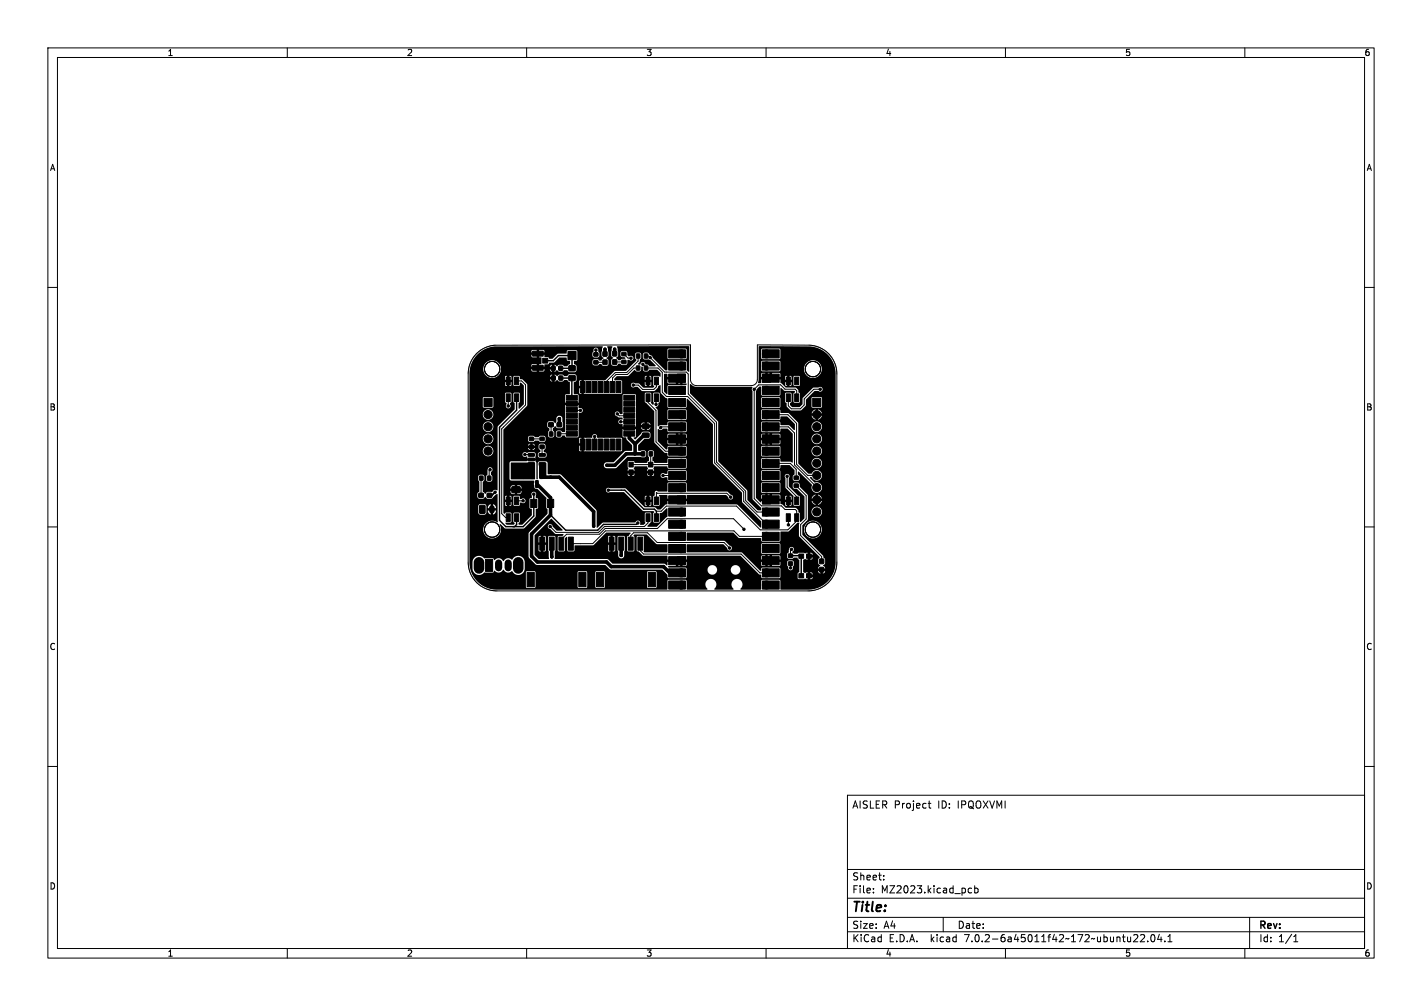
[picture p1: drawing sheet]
<svg xmlns="http://www.w3.org/2000/svg" width="297mm" height="210mm" viewBox="0 0 297 210" stroke-linecap="round" stroke-linejoin="round" font-family="sans-serif">
<defs><g id="words">
<text font-size="2.8" x="178" y="190.8">Title:</text>
<g font-size="2.1">
<text x="178" y="168.9">AISLER Project</text>
<text x="195.9" y="168.9">ID:</text>
<text x="200" y="168.9">IPQOXVMI</text>
<text x="178" y="183.9">Sheet:</text>
<text x="178" y="186.6">File:</text>
<text x="184" y="186.6">MZ2023.kicad_pcb</text>
<text x="178" y="196.8">KiCad</text>
<text x="178" y="194">Size:</text>
<text x="184.6" y="194">A4</text>
<text x="185.6" y="196.8">E.D.A.</text>
<text x="194.4" y="196.8">kicad</text>
<text x="200" y="194">Date:</text>
<text x="201.5" y="196.8">7.0.2-6a45011f42~172~ubuntu22.04.1</text>
<text x="263" y="194.2">Rev:</text>
<text x="263" y="196.8">Id:</text>
<text x="267" y="196.8">1/1</text>
</g>
<g font-size="1.8">
<text x="35" y="11.8">1</text>
<text x="85" y="11.8">2</text>
<text x="135" y="11.8">3</text>
<text x="185" y="11.8">4</text>
<text x="235" y="11.8">5</text>
<text x="285" y="11.8">6</text>
<text x="10.4" y="35.8">A</text>
<text x="285.4" y="35.8">A</text>
<text x="10.3" y="85.8">B</text>
<text x="285.3" y="85.8">B</text>
<text x="10.3" y="135.8">C</text>
<text x="285.3" y="135.8">C</text>
<text x="10.3" y="185.8">D</text>
<text x="285.3" y="185.8">D</text>
<text x="35" y="199.8">1</text>
<text x="85" y="199.8">2</text>
<text x="135" y="199.8">3</text>
<text x="185" y="199.8">4</text>
<text x="235" y="199.8">5</text>
<text x="285" y="199.8">6</text>
</g>
</g></defs>
<g fill="none" stroke="#000" stroke-width=".21">
<path d="M10 10h277v190h-277zM12 12h273v186h-273zM60 10v2M110 10v2M160 10v2M210 10v2M260 10v2M10 60h2M285 60h2M99.6 73.7a6 6 0 0 1 3.8-1.6l40.8-.1v7.2a1.27 1.27 0 0 0 1.3 1.3h11.4a1.27 1.27 0 0 0 1.3-1.3v-7.2l10.8 .1a6 6 0 0 1 5.8 6v39.3a6 6 0 0 1-6 6h-65a6 6 0 0 1-6-6v-39.3a6 6 0 0 1 1.8-4.4zM101.4 76.2l-.2 1 .5 1 1 .4 1-.3M101.5 76.2l.5-.5 .6-.2h.7l.6 .4 .4 .6 .1 .7-.2 .6-.4 .5"/>
<path d="M101.5 76.2h-.1M103.8 78.3h-.1M107.9 79.5h1l.9 .8v4.2l-5 5v17.7l.8 .9h.5M124.5 73.1v.9M126.4 75.6h-1.9M127.9 78.9h.1M127.9 78.9v1.9M130.3 73.9l.9 .9h.6M130.3 75.6h-1.9M131.8 74.8h.1M133.3 76.8h-.9l-1.3 1.4h-2.4l-.8 .7M133.3 74.3v1.1l-2.4 2.4h-2.4l-1.8 1.8v1.2"/>
<path d="M134.3 76l.6 .8h2.5l.9 .9v4.2l.9 .9h4.4l5.7 5.6v8.2l6 6.1v2l4.8 4.7M134.9 74.3h.6l3.3 3.4h4.5l.5 .4v4.1l5.9 5.9v8.4l6 6v2l2.4 2.4h2M137.1 79.5v1.2l-.5 .6h-2.4l-.9-.9h-1M166.4 79.5v.4M168.4 76.2l-.2 .9 .3 .9M168.5 76.2h-.1M168.5 78l.1 .1M168.6 75.9l-.1 .3M168.7 75.9h-.1M168.9 75.7l-.2 .2M168.9 75.7l.9-.2 1 .3M168.9 75.7h.1"/>
<path d="M170.8 75.8h.1M170.8 75.8l.4 .6 .2 .6-.1 .7-.4 .5-.6 .4-.6 .1-.6-.2-.5-.4M100.5 99.8v3.6M102.4 98l-.2 .2v1.6M105.1 89.2h.1M106.1 83v1.7M109.6 94.9l1.4 .1M111 91.6h2.2M113.2 93.3v1.7M115.1 88.7h.1M115.1 88.7v1.9M119.4 90.5l-2.6 .1"/>
<path d="M119.4 85.6l.2 .1h1.6M121.7 91.1h.1M121.7 91.1v1.7M124.2 91.1v1.7M128.9 86.4l.4 .4h2.1M129.6 88.1h1.8M135.3 83v1l1.7 1.7v6.5l2 2h3.3M136 94.7l-.1 2.3M137.1 83.1h-.1v1.3M138.5 99.3h3.8M142.3 96.7l-.2 .3h-10.3M142.3 89.1h-4.2l-.1 .2"/>
<path d="M160.1 89.1h4.6l1.2 1.3v6.7l4.7 4.7M160.1 86.6h4.5l1.8 1.8v8.5l2.3 2.3h1.9M160.1 96.7h5l1.2 1.3v1.7M164.4 99.4v2.3l2 2v.8M166.4 83v-1.4l-.3-.3h-2.2l-.9-1h-4.5l-1 1v22.8l1.5 1.5h4.2l.8 .8h2.1l.3 .3v2.1l-1.8 1.8h-5.8l-5-4.9h-14.6l-1.1 1h-1M171.3 81.3h-1.3l-2 2v1.2l-.8 .8h-1.9l-.7-.6v-1.7M10 110h2M101.8 109.3l-.4 .5-.2 .6 .1 .8 .4 .5 .5 .4h.8l.6-.2 .5-.5M101.9 109.2l1-.2 1 .4 .5 .9-.2 1.1M101.9 109.2l-.1 .1M104.2 111.4h-.1M107.9 104.5h1.3"/>
<path d="M109.3 104.5h-.1M131.7 113.5v-1.7l.6-.6h2.9l2.1 2h13.9l1.2 1.2M133.7 113.5v1.5l.7 .7h20.4l3.9 3.9h1.4M135.3 108.1v1l-.7 .8h-8.4l-1.2 1.2h-8.9l-1.2-1.2M152.4 114.4h.1M152.6 103.8l-.8-.8h-14.5l-.2-.2v1.7M155.4 110.5l-2.2-2.2h-13.8l-2.1 2h-10.9l-1.2 1.2h-6.9l-1.1 1.1v.9M155.4 110.5h.1M160.1 112h-5.7l-1.1-1.2h-26.8l-2.7 2.7h-4.6M164.6 108.1l.1 1.5M165.3 114.7h.1M165.3 114.7l-.2 .2v1.1"/>
<path d="M166.3 101.4l2.1 2.1v4.9l-1.2 1.1v2.3l4.4 4.4v1M168.5 109.6l-.3 1 .1 .6 .3 .5M168.6 109.5l.4-.4 .6-.1h.6l.5 .3 .4 .4 .3 .5v.6l-.2 .6M168.6 109.5l-.1 .1M168.6 111.7h.1M168.7 111.7l.2 .2M168.9 111.9h.1M170.8 111.8l-1 .4-.9-.3M170.8 111.8h.1M171.1 111.4l-.3 .4M171.2 111.4h-.1M285 110h2"/>
<path d="M10 160h2M285 160h2M177 166h108v32h-108zM193.9 167.7h.5M194.1 167.2v1.3l.3 .2M60 198v2M110 198v2M160 198v2M177 194.5h108M177 191.5h108M177 187.5h108M177 181.5h108"/>
<path d="M182.4 186.3v.1M182.4 185.5v.1M184.6 183.6v.1M184.6 182.8v.1M197 191.5v3M202.3 186.3l.2 .1 .4-.1M202.9 185.5l-.4-.1-.2 .1M203.6 185.5l.4-.1 .3 .3-.2 .6h-.5M203.6 184.9v1.5M210 198v2M237.4 195.1l.2 .3v.3l-.9 .9h.9M238.2 195.2l.6-.1 .3 .4-1 1.1h1"/>
<path d="M239.7 196.5v.1M240.6 195.2l.1-.1a.8 .8 0 0 1 .5 .8 .8 .8 0 0 1-.5 .7 1 1 0 0 1-.1-1.4zM242.1 195l-.3 1.1h.9M242.5 195.6v1M243.3 196.5v.1M243.9 196.6h.9M243.9 195.5l.5-.4v1.5M260 198v2M261 191.5v6.5M270.2 196.6h.9M270.2 195.5l.4-.4v1.5"/>
</g>
<g fill="#000" stroke="#000" stroke-width=".21">
<path d="M105.7 78.7h.9v1.6h-.9zM107.5 78.7h.8v1.6h-.8zM111.2 76.3h2.3v1h-2.3zM111.2 73.3h2.3v1.1h-2.3zM113.4 74.8h1v1h-1zM115.2 76.5h.7v.8h-.7zM115.2 78.5h.8v.8h-.8zM116.7 76.5h.8v.8h-.8zM116.7 78.5h.8v.8h-.8zM118.6 73.4h1.7v1.7h-1.7zM118.8 78.4h1.3v1h-1.3zM118.8 76.4h1.3v1h-1.3z"/>
<path d="M124 75.3h.9v.7h-.9zM124 73.6h.9v.7h-.9zM126 75.2h.8v.9h-.8zM126 73.4h.8v.9h-.8zM128 75.1h.8v.9h-.8zM128 73.4h.8v.9h-.8zM129.9 75.2h.8v.7h-.8zM129.9 73.6h.8v.7h-.8zM132.9 73.9h.7v.8h-.7zM132.9 76.4h.7v.8h-.7zM134.9 78.7h.9v1.6h-.9zM134.6 73.9h.7v.8h-.7z"/>
<path d="M134.6 76.4h.7v.8h-.7zM136.7 78.7h.8v1.6h-.8zM139.7 73h3.5v1.7h-3.5zM139.7 75.6h3.5v1.7h-3.5zM141.5 78.1h1.7v1.7h-1.7zM139.7 78.1h3.5v1.7h-3.5zM159.2 78.1h1.7v1.7h-1.7zM159.2 78.1h3.5v1.7h-3.5zM159.2 75.6h3.5v1.7h-3.5zM159.2 73h3.5v1.7h-3.5zM164.2 78.7h.9v1.6h-.9zM166 78.7h.8v1.6h-.8z"/>
<path d="M101.1 83.1h1.7v1.7h-1.7zM105.7 82.2h.9v1.6h-.9zM107.5 82.2h.8v1.6h-.8zM106.9 98.5h1.7v1.2h-1.7zM110.4 94.7h1.1l.1 .5-1.2 .1zM110.4 95.7l1.1-.1 .1 .5-1.2 .1zM110.4 96.6h1.1l.1 .5-1.2 .1zM110.6 92.9h.8v.7h-.8zM110.6 91.3h.8v.7h-.8zM110.9 98.5h.6l-.1 1.4-.5-.1zM112.6 96.6h1.2l.1 .5-1.2 .1zM112.6 94.7h1.2l.1 .5-1.2 .1z"/>
<path d="M112.8 91.3h.8v.7h-.8zM112.8 92.9h.8v.7h-.8zM112.8 98.5h.6l-.1 1.4-.5-.1zM114.6 88.3h.9v.8h-.9zM114.8 90.2h.6v.8h-.6zM116.4 88.3h.9v.8h-.9zM116.4 90.2h.7v.8h-.7zM118.3 82.6h2.3v1h-2.3zM118.3 83.8h2.3v1h-2.3zM118.3 85.1h2.3v1h-2.3zM118.3 86.3h2.3v1h-2.3zM118.3 87.5h2.3v1h-2.3z"/>
<path d="M118.3 88.8h2.3v1h-2.3zM118.3 90.1h2.3v1h-2.3zM121.2 79.7h1v2.3h-1zM121.2 91.7h1v2.3h-1zM122.4 79.7h1v2.3h-1zM122.4 91.7h1v2.3h-1zM123.7 79.7h1v2.3h-1zM123.7 91.7h1v2.3h-1zM124.9 79.7h1v2.3h-1zM124.9 91.7h1v2.3h-1zM126.2 79.7h1v2.3h-1zM126.2 91.7h1v2.3h-1z"/>
<path d="M127.4 79.7h1v2.3h-1zM127.4 91.7h1v2.3h-1zM128.7 79.7h1v2.3h-1zM128.7 91.7h1v2.3h-1zM130.3 90.1h2.3v1h-2.3zM130.3 88.8h2.3v1h-2.3zM130.3 87.5h2.3v1h-2.3zM130.3 86.3h2.3v1h-2.3zM130.3 85.1h2.3v1h-2.3zM130.3 83.8h2.3v1h-2.3zM130.3 82.6h2.3v1h-2.3zM131.4 96.5h.9v1h-.9z"/>
<path d="M131.4 98.1h.9v1h-.9zM134 94.3h.6v.9h-.6zM134.2 90.4h1.2l.2 .2v.6l-.3 .2-1-.1-.2-.2zM134.2 88.5h1.2l.2 .2v.6l-.3 .2-1-.1-.2-.2zM134.9 82.2h.9v1.6h-.9zM135.5 96.5h.9v1h-.9zM135.5 98.1h.9v1h-.9zM135.6 94.3h.7v.9h-.7zM136.7 82.2h.8v1.6h-.8zM139.7 80.6h3.5v1.7h-3.5zM139.7 83.2h3.5v1.7h-3.5zM139.7 85.7h3.5v1.7h-3.5z"/>
<path d="M139.7 88.3h3.5v1.7h-3.5zM141.5 90.8h1.7v1.7h-1.7zM139.7 90.8h3.5v1.7h-3.5zM139.7 93.3h3.5v1.7h-3.5zM139.7 95.9h3.5v1.7h-3.5zM139.7 98.4h3.5v1.7h-3.5zM159.2 90.8h1.7v1.7h-1.7zM159.2 98.4h3.5v1.7h-3.5zM159.2 95.9h3.5v1.7h-3.5zM159.2 93.3h3.5v1.7h-3.5zM159.2 90.8h3.5v1.7h-3.5zM159.2 88.3h3.5v1.7h-3.5z"/>
<path d="M159.2 85.7h3.5v1.7h-3.5zM159.2 83.2h3.5v1.7h-3.5zM159.2 80.6h3.5v1.7h-3.5zM164.2 82.2h.9v1.6h-.9zM166 82.2h.8v1.6h-.8zM165.9 99.4h.8v.7h-.8zM169.7 83.1h1.7v1.7h-1.7zM100 103h.9v.8h-.9zM100.2 105.5h.9l.2 .1v1.4l-.1 .2h-.8l-.2-.1zM100.2 99.4h.7v.8h-.7zM101.4 116.8h1.5v2.5h-1.5zM101.8 103h.9v.8h-.9z"/>
<path d="M101.8 99.4h.7v.8h-.7zM105.7 103.8h.9v1.6h-.9zM105.7 107.2h.9v1.6h-.9zM107.5 103.8h.8v1.6h-.8zM107.5 107.2h.8v1.6h-.8zM106.9 101.6h1.7v1.2h-1.7zM110.1 119.5h1.5v3h-1.5zM110.8 104.2h1.3v1.7h-1.3zM111.9 100.4h.5l-.1 1.4-.5-.1zM112.7 112.1h1v2.8h-1zM114.3 104.2h1.3v1.7h-1.3zM114.7 112.1h1v2.8h-1z"/>
<path d="M116.7 112.1h1v2.8h-1zM118.7 112.1h1v2.8h-1zM120.9 119.5h1.5v3h-1.5zM124.6 119.5h1.5v3h-1.5zM127.2 112.1h1v2.8h-1zM129.2 112.1h1v2.8h-1zM131.2 112.1h1v2.8h-1zM133.2 112.1h1v2.8h-1zM134.9 107.2h.9v1.6h-.9zM134.9 103.8h.9v1.6h-.9zM135.4 119.5h1.5v3h-1.5zM136.7 107.2h.8v1.6h-.8z"/>
<path d="M136.7 103.8h.8v1.6h-.8zM139.7 101h3.5v1.7h-3.5zM141.5 103.5h1.7v1.7h-1.7zM139.7 103.5h3.5v1.7h-3.5zM139.7 106h3.5v1.7h-3.5zM139.7 108.6h3.5v1.7h-3.5zM139.7 111.1h3.5v1.7h-3.5zM139.7 113.7h3.5v1.7h-3.5zM141.5 116.2h1.7v1.7h-1.7zM139.7 116.2h3.5v1.7h-3.5zM139.7 118.7h3.5v1.7h-3.5zM159.2 116.2h1.7v1.7h-1.7z"/>
<path d="M159.2 103.5h1.7v1.7h-1.7zM159.2 118.7h3.5v1.7h-3.5zM159.2 116.2h3.5v1.7h-3.5zM159.2 113.7h3.5v1.7h-3.5zM159.2 111.1h3.5v1.7h-3.5zM159.2 108.6h3.5v1.7h-3.5zM159.2 106h3.5v1.7h-3.5zM159.2 103.5h3.5v1.7h-3.5zM159.2 101h3.5v1.7h-3.5zM164.2 107.2h.9v1.6h-.9zM164.2 103.8h.9v1.6h-.9zM164.7 117.3h.8v.7h-.8z"/>
<path d="M164.7 115.7h.8v.6h-.8zM166 107.2h.8v1.6h-.8zM166 103.8h.8v1.6h-.8zM165.9 101.1h.8v.6h-.8zM166.9 115.7h1v.8h-1zM168.4 115.7h1.1v.8h-1.1zM171.2 118.5h.8v.9h-.8zM171.2 116.7h.8v.9h-.8zM139.7 121.3h3.5v1.7h-3.5zM159.2 121.3h3.5v1.7h-3.5zM166.9 119.8h1v.9h-1zM168.4 119.8h1.1v.9h-1.1z"/>
<circle cx="124.5" cy="73.1" r=".25"/>
<circle cx="126.4" cy="72.9" r=".25"/>
<circle cx="128.4" cy="72.9" r=".25"/>
<circle cx="131.8" cy="74.8" r=".25"/>
<circle cx="134.3" cy="76.1" r=".25"/>
<circle cx="135.8" cy="74.6" r=".25"/>
<circle cx="142.3" cy="73.9" r=".85"/>
<circle cx="142.3" cy="76.4" r=".85"/>
<circle cx="160.1" cy="76.4" r=".85"/>
<circle cx="160.1" cy="73.9" r=".85"/>
<circle cx="101.9" cy="91.6" r=".85"/>
<circle cx="101.9" cy="94.2" r=".85"/>
<circle cx="101.9" cy="86.5" r=".85"/>
<circle cx="101.9" cy="89.1" r=".85"/>
<circle cx="102.4" cy="98" r=".25"/>
<circle cx="106.1" cy="84.7" r=".25"/>
<circle cx="109.3" cy="99" r=".25"/>
<circle cx="109.3" cy="99.7" r=".25"/>
<circle cx="109.6" cy="94.9" r=".25"/>
<circle cx="110.1" cy="99.7" r=".25"/>
<circle cx="110.1" cy="99" r=".25"/>
<circle cx="113.6" cy="98" r=".25"/>
<circle cx="116.8" cy="87.4" r=".25"/>
<circle cx="121.2" cy="85.7" r=".25"/>
<circle cx="121.7" cy="91" r=".25"/>
<circle cx="124.2" cy="91.1" r=".25"/>
<circle cx="126.7" cy="97.1" r=".25"/>
<circle cx="128.9" cy="86.4" r=".25"/>
<circle cx="129.7" cy="88" r=".25"/>
<circle cx="132.3" cy="80.4" r=".25"/>
<circle cx="137" cy="84.4" r=".25"/>
<circle cx="138" cy="89.3" r=".25"/>
<circle cx="138.5" cy="99.3" r=".25"/>
<circle cx="142.3" cy="99.3" r=".85"/>
<circle cx="142.3" cy="84" r=".85"/>
<circle cx="142.3" cy="86.6" r=".85"/>
<circle cx="142.3" cy="96.7" r=".85"/>
<circle cx="142.3" cy="81.5" r=".85"/>
<circle cx="142.3" cy="94.2" r=".85"/>
<circle cx="142.3" cy="89.1" r=".85"/>
<circle cx="157.5" cy="81.3" r=".25"/>
<circle cx="160.1" cy="86.6" r=".85"/>
<circle cx="160.1" cy="81.5" r=".85"/>
<circle cx="160.1" cy="99.3" r=".85"/>
<circle cx="160.1" cy="96.7" r=".85"/>
<circle cx="160.1" cy="89.1" r=".85"/>
<circle cx="160.1" cy="84" r=".85"/>
<circle cx="160.1" cy="94.2" r=".85"/>
<circle cx="164.4" cy="99.4" r=".25"/>
<circle cx="170.6" cy="99.2" r=".85"/>
<circle cx="170.6" cy="86.5" r=".85"/>
<circle cx="170.6" cy="89.1" r=".85"/>
<circle cx="170.6" cy="94.2" r=".85"/>
<circle cx="170.6" cy="96.7" r=".85"/>
<circle cx="170.6" cy="91.6" r=".85"/>
<circle cx="171.3" cy="81.3" r=".25"/>
<circle cx="103.4" cy="102.7" r=".25"/>
<circle cx="109.3" cy="104.5" r=".25"/>
<circle cx="111.5" cy="103.2" r=".25"/>
<circle cx="114.9" cy="109.9" r=".25"/>
<circle cx="115.3" cy="116.3" r=".25"/>
<circle cx="119.2" cy="115.8" r=".25"/>
<circle cx="124" cy="109.8" r=".25"/>
<circle cx="127.1" cy="102.3" r=".25"/>
<circle cx="129.8" cy="115.9" r=".25"/>
<circle cx="132.9" cy="116.1" r=".25"/>
<circle cx="133.2" cy="109.2" r=".25"/>
<circle cx="142.3" cy="112" r=".85"/>
<circle cx="142.3" cy="101.8" r=".85"/>
<circle cx="142.3" cy="109.4" r=".85"/>
<circle cx="142.3" cy="119.6" r=".85"/>
<circle cx="142.3" cy="106.9" r=".85"/>
<circle cx="142.3" cy="114.5" r=".85"/>
<circle cx="152.4" cy="114.4" r=".25"/>
<circle cx="152.6" cy="103.8" r=".25"/>
<circle cx="155.4" cy="110.5" r=".25"/>
<circle cx="155.8" cy="100.4" r=".25"/>
<circle cx="156.3" cy="101" r=".25"/>
<circle cx="160.1" cy="112" r=".85"/>
<circle cx="160.1" cy="119.6" r=".85"/>
<circle cx="160.1" cy="109.4" r=".85"/>
<circle cx="160.1" cy="114.5" r=".85"/>
<circle cx="160.1" cy="101.8" r=".85"/>
<circle cx="160.1" cy="106.9" r=".85"/>
<circle cx="164.7" cy="109.6" r=".25"/>
<circle cx="165.1" cy="118.6" r=".25"/>
<circle cx="165.3" cy="114.7" r=".25"/>
<circle cx="170.6" cy="104.3" r=".85"/>
<circle cx="170.6" cy="101.8" r=".85"/>
<circle cx="170.6" cy="106.9" r=".85"/>
<circle cx="142.3" cy="122.1" r=".85"/>
<circle cx="160.1" cy="122.1" r=".85"/>
</g>
<path d="M100 117.4v1.3M108.2 117.4v1.3" fill="none" stroke="#000" stroke-width="2.2"/>
<path d="M104.1 117.5v1M106.1 117.5v1" fill="none" stroke="#000" stroke-width="1.5"/>
<path d="M102.7 106.1v.5" fill="none" stroke="#000" stroke-width="1.2"/>
<g fill="none" stroke="#000" stroke-width=".75">
<path d="M126.4 72.9v1M128.4 72.9v.9M113.1 99.2l.4 .4h3.3l7.2 7.2v3M115 99.6h.1M116.8 87.4h.1M116.8 87.4v1.3M131.4 90.5v1l1.2 1.2M132.6 92.7v2M134.3 94.7h-3.5l-2.4 2.4h-1.6M135 90.8h-.5l-1.9 1.9M112.1 101l2.9 2.9v3.6l-4 4v4.6l1.2 1.2h14.5l1 1h10.9l1.3 1.3h2.4M115.2 113.5v2.7"/>
<path d="M115.2 116.2h.1M129.7 115.9h.1M129.7 113.5v2.4"/>
</g>
<path d="M113.9 75.3h1.7l1-1.1h2.9v2.7h-2.4M117.1 78.9h2.4l-.1 4.2M107.9 83v2.6l-3.6 3.6v19.4l1.3 1.3h3.7l2.2-2.2v-4.5M107.9 108.1v1.4l-.4 .4M112.1 101v.6M115 107.5l3.2 3.2h6.6l1.3-1.2h6.8l.3-.3M127.1 102.3h3.4l4 4h2.2l.4 .4v1.4M165.1 118.5h.1M165.1 117.7v.8M165.3 115.8l-.2 .2 2.2 .1M167.3 116.1v4.1M167.3 116.1v.1" fill="none" stroke="#000" stroke-width=".3"/>
<path d="M103.4 102.8l-.7 .6h-.5M103.4 102.8h.1" fill="none" stroke="#000" stroke-width=".4"/>
<path d="M138.7 78.1l.7-.1v.7h2.2l.1 1.3h.4v-.6h.5v.6h.7l.1 .3-3.8 .1-.2 .2v1.6l-.2 .1-.5-.6v-2.5h.7v.7l.2 .1h1.6v-.8h-2.5zM99.7 74.1l.5-.5h11.9v-.6h.5v.6h1.1v-.4l-.2-.2-2.3 .1-.2 .5h-10.8l1.4-.9 1.8-.4h22.4l.1 .1-.2 .4-.1 1.4 .5 .6-.6 .5h-.3l-.4-.3h-.8l-.3 .4v.5l.4 .4h.7l.4-.3h.3l.4 .3 .7 .1 .3-.1 .2-.3v-.8l-.4-.4 .4-.6-.3-1.9h1l.1 .1-.1 .4-.1 1.4 .4 .5-.4 .5 .1 1 .9 .2 .5-.5h.4l.4 .3h.7l.3-.2 .1-.9h.3a.54 .54 0 0 0 .7 0 .54 .54 0 0 0 0-.7 .54 .54 0 0 0-.7 0l-.4-.3-.1-.7-.9-.1-.4 .3v.7l.4 .3h.5l.1 .2-.8 .2-.2 .2h-.5l-.4-.5 .4-.5-.3-1.9h15.2l-.1 5.3-.5-.3v-1.8l-.1-.2h-3.7l-.2 .2v1.7l-.4 .1-2.6-2.6h3l.2 .3h3.7l.1-.3v-1.7l-.2-.2h-3.6l-.2 .2v1.7h-3l-.3-.4-.3-.2-.5-.5h-.8l-.2 .4 .1 .9 1.4 .3 1.1 1.2-1.2 .1-.4-.4h-.5a.57 .57 0 0 0-.6-.6 .57 .57 0 0 0-.5 .6l-.5-.1 .4-.5v-.5l.3-.3v-.7l-.2-.4h-.7l-.4 .4v.7l.3 .6-2.2 2.1h-2.3l-2 2h-4.5v2.8h7.9l.1-.2v-2.2h4.8v.6l.2 .2h.2v-.8h.5v.8h.3l.1-.3v-.5h-6.1l-.1-.4-1.5-.1h6.8v-.8h.5v.8h.4v-.7l-.2-.1h-1.1v.8h-6.4v-.3l.5-.5h2.4l1.3-1.3 .5 .3h.7l.2-.3 .1-.7 .2 .1 .1 .7 .3 .2h.7l.4-.3h1.5l.8 .7-.1 .7-.4-.1h-.8l-.3 .1v1.7l.2 .4-.2 .2h-2l-.9-.8-.8-.1a.52 .52 0 0 0-.7 0 .52 .52 0 0 0-.1 .7 .52 .52 0 0 0 .7 .1h.6l1 .8h2.5l.7-.7a.37 .37 0 0 1 .6-.4v1.6l1 .9 .4 .2 .1 1.9h3.8l.1-.2v-1.5l.2-.2 5.3 5.3v8.2l6 6.1 .2 2.1 3.9 3.9v1.3h-.2l-4.8-4.8h-10.5l-.1-.7h-.6v-.5h.6l.1-.8h8.1l.5 .4a.52 .52 0 0 0 .5 .6 .52 .52 0 0 0 .5-.5 .52 .52 0 0 0-.5-.6l-.7-.6h-8.4l-.1-.1v-1.6l-.1-.2h-3.7l-.2 .2-.1 1.7h-1.8l-.4-.1-.3 .1-.1 .8-.3 .3v1.7l.3 .2h.8l.3-.2-.1-2.1h1.7v.8h2.5v.5h-2.5v.6l-.4 .2-1 .9-.6 .1-.7-.5h-2.1l-1.1-1.1h1.2v.6l.2 .2h.2v-.8h.5v.8l.4-.1v-.7h-2.5l-.5-.5h2.1v-.8h.5v.8h.4v-.6l-.1-.2h-1.1l-.1 .2v.6h-1.7l-2.3-2.3-3.4-.1a.51 .51 0 0 0-.7 .5 .51 .51 0 0 0 .8 .3h2.9l3.9 3.9 2.3 .1 .2 .2-.3 .3v1.7l.2 .2 1.1-.1 .1-1.8 .5-.2 .9-.9h.2v1.8l-2.2 2h-2l.8-1v-1.7l-.2-.2-1.1 .1v1.8l.1 .3-.4 .4-.7-.1a.56 .56 0 0 0-.3-.8 .56 .56 0 0 0-.8 .4h-6.6l-1.3 1.1-.1-3.5-.1-.3-7.3-7.3-.4-.1h-2.3l-.1-.2h16.7v.4l.2 .1h.3v-.5h.5v.5h.3l.1-.5h2.7v.4l.2 .1h.3v-.5h.5v.5h1.8v.2l.4 .3 1-.2v.6l.2 .2h3.6l.2-.2v-1.8l-.1-.2h-3.7l-.2 .1v.6h-.5a.54 .54 0 0 0-.6-.1 .54 .54 0 0 0-.3 .5h-1.5l.1-.5h-22.2v-1.7h11.7l.2 .4 .4 .3 1.8-.1 .4-.2h2.2l.2 .3-.2 .5h1.4l-.1-.5 .2-.5 2.5 .1 .3 .4-.2 .5h1.4l-.1-.5 .2-.5h2.6l.3 .5h3.6l.2-.1v-1.8l-.2-.3h-3.6l-.2 .2-.1 .8h-2.6l-.4-.5v-.6l.3-.4v-.7l-.4-.4h-.5l-.3 .3-.1 .8 .2 .4 .1 .6-.5 .5h-2.5l-.2-.3-1.1-.1-.2 .3v1h-2.2l2.2-2.1 3.5 .1 .2-.2 .2-.2-.1-.8-.3-.3-1.3 .1v-1.1l1.3-1.3 .9-.1 .3-.4v-.7l-.2-.3-1.3-.1-1.7 1.6-.3-.3 .5-.3v-1.5h-2.8l.1 1.5 .7 .2 .1 .5 1.1 1.1v1.1l-.1 .1-1.4 .1-2.4 2.3h-1.5l-.3 .2-.2 .4h-11.7v-.5l-.3-.3h-1.5l-.3 .4v3.3l-.1 .1-.2-.2v-3.2l-.1-.5-5.1 .1-.3 .1-.1 3.5 .1 .3 5 .1 .1 .2v1.2a.44 .44 0 0 0 .6 .3l2 2-.1 2 .3 .3v.9l-4 4.1v5l1.6 1.6h14.4l1.2 1h10.7l1.1 1.1v.5l.2 .2h3.7l.1-.2v-1.5h4.4l.3 .7 .7 .3 .7-.3 .3-.7h2.8l.3 .7 .7 .3 .6-.2 .4-.6-.2-.8-.7-.4-.8 .3-.3 .7h-2.8l-.3-.7-.7-.3-.7 .3-.3 .7h-4.4v-.4l-.2-.1h-3.5l-.2-.1 .1-.2 1.6-.1v-.8h-1.8v.6l-.1 .1-.7-.3h-10.6l-.9-.9-.4-.1h-10.8l-.1-.1 .2-1.7v-2.8l-.2-.2h-1.1l-.2 .1v2.9l.2 1.8h-2.2l-.9-.9v-2.1h.9v1.2l.2 .2h.3v-1.4h.5v1.4l.4-.1 .1-1.3h-2.4v-.5h1.4v-1.3h.5v1.3h.5v-1.1l-.2-.2h-1.2l-.1 .2v1.1h-.9l.1-1.5 3.4-3.4 2.4 2.4-1.2 .1-.9-.9a.51 .51 0 0 0-.5-.5 .51 .51 0 0 0-.5 .6 .51 .51 0 0 0 .6 .4l1 1 1.7 .2-.2 .3h-.8l-.2 .1v2.9l.1 .2h1.2l.2-.1v-2.6l.4-.3 .1 2.8 .1 .2 1.3-.1 .2-1.2 6.9-.1v1.3l.5 .1v-1.4h.5v1.4h.3l.2-.2h.5l.1 1.2 .2 .3a.63 .63 0 0 0 .8 .1 .63 .63 0 0 0 .3-.7l.1-3.7-.2-.2h-1.1l-.2 .1v2.9h-.5v-1.2h-4.5l.5-.5h3v-1.3h.5v1.3h.5v-1.1l-.2-.2h-1.2l-.1 1.3h-2.5l2.1-2h5l.1 .2-.7 .7 .1 2.9 1.2 .1 .2-.1v-2.9l-.2-.3 .1-.2h2.6l2.1 2h2.3v1.7h-4.8l-.2-.2 .1-3-.2-.2h-1.1l-.2 .1 .1 3 .3 .1 1 .9h4.9l.1 .8h2.5v.5h-.2v.8h.4v-.6h.5v.6h.7l.1-.8h-.6v-.5h.6l.1-.8h11.1l3.9 3.8 .4 .2 .1 .5 .2 .2h3.6l.2-.2v-1.9l-.2-.1h-3.6l-.2 .1-.2 .6-1.2-1.3h1.4l.1 .2h.7v-.6h.5v.6h.4v-.8h.5v.8h1.6l.2-.2h1.4l.2 .4a.55 .55 0 0 0 .6 .8 .55 .55 0 0 0 .4-.9l.2-.3v-.5l-.3-.4-1 .1-.1 .8h-1.4v-.6h-2.5v-.5h.2v-.9h.5v.9h1.8v-.5h1.4l.4 .4 .7-.1 .4-.2h.6l.4 .5v2.5l-.3 .3v1l.2 .2h1.1l.3-.1 .5 .1v-.4h.5v.4l.5-.2v-.2h-1v-1h.5v.4h.5l-.1-.3-1.2-.1-.3 .1-.3-.2v-.2h3.1l.1 .4 .3 .1 .1-.5h.5v.5l.4-.4v-.1h-4.5v-2.3l.4-.2 .5 .1v-.4h.5v.4l.4-.1 .1-.3h-1v-1h.5v.4h.5v-.2l-.2-.2h-1.1l-.3 .1-.2-.1h-1.1l-.3 .2h-.6l-.4-.3a.57 .57 0 0 0 .3-.7 .57 .57 0 0 0-.7-.4 .57 .57 0 0 0-.4 .7v.4l-.3 .4v.6h-1.4l-.2-.4h-2.5v.7h-.5v-.7l-.7 .1-.1 .2v.6h.6v.5h-.6v.6h-1.4l-2.8-2.6h-11.3l-.1-.1v-1.5l.1-.1h7.5l.8 .7a.52 .52 0 0 0 .5 .6 .52 .52 0 0 0 .6-.4h6.1v.9l.1 .2h3.7l.2-.2v-1.8l-.2-.2h-3.6l-.2 .2v.9h-6.1a.55 .55 0 0 0-.6-.6l-1-1h-7.8l-.1-.1v-1.5l.1-.1h9.6l1.3 1.1h4.5l.1 .6 .2 .2h3.6l.2-.3v-1.8l1.7-.1 1.8-1.8h.3l.2 .1-.1 2.8 4.3 4.3-.3 .5v.7l.4 .5-.4 .4v.3h1.4v-.3l-.4-.3 .4-.5v-.9l-.3-.3-.1-.4-4.3-4.3v-1.1h.3l.1 .3a1.82 1.82 0 0 0 1.3 1.4l.7 .1 .7-.2 .5-.5 .4-.6v-.7l-.2-.7-.4-.5-.7-.4a1.85 1.85 0 0 0-2.4 1.8h-.3v-.9l1.1-1.2v-1.6h.8v.2a1.11 1.11 0 0 0 1.8 .6 1.11 1.11 0 0 0-.2-1.8 1.11 1.11 0 0 0-1.6 1h-.8v-2.8h1.5v.5h-.7l.2 .3 .6 .5v-.6h.5v.6l.6-.3 .3-.5h-.7v-.5h.7l-.1-.2-.3-.5-.5-.2v.7h-.5v-.7l-.5 .4-.3 .5h-.8v-.8l-1.6-1.6-.1-.7-.3-.3-1 .2-.1 .2v.7l.3 .2 .6 .1 1.5 1.6v4.5l-.8 .8-.1-.1v-1.7l-.3-.2-.1-.4-.3-.5-2.3-.1-.7-.7-.4-.2v-.3h1v.6l.4 .2v-.8h.5v.8h.2l.2-.2v-.6l-4.8-.2 .1-.3h3.8v-.8h.5v.8h.4v-.6l-.1-.2h-1.1l-.1 .2v.6h-3.4l-.1-.2h.2v-.9h.5v.9h1.8v-.7l-.2-.2h-2.5v.7h-.5v-.7l-.7 .1-.1 .2v.6h.6v.5h-.6l-.2 .3-.9-.9v-2.2h1.1v.9l.1 .2h3.7l.2-.2v-1.8l-.2-.2h-3.6l-.2 .2v.9h-1.1v-2.5h1.1v.9l.2 .2h3.6l.2-.3v-.7h.9l.1 .4 .1 2 1.7 1.8-.1 1.8 .3 .2h.9l.2-.2v-1.7l-.4-.2-1.9-1.9v-1.8a.5 .5 0 0 0-.2-.8 .5 .5 0 0 0-.7 .4h-.9v-1l-.2-.2h-3.7l-.1 .2v.9h-1.1v-2.6h1.1v1l.2 .1h3.6l.2-.1 .1-.6h1.8l1 1v.9l-.3 .5 .1 .8 .9 .1 .4-.2v-.7l-.3-.5v-.4l.1-.2 2.8 2.8a1.12 1.12 0 0 0 .4 1.6 1.12 1.12 0 0 0 1.6-.7 1.12 1.12 0 0 0-.9-1.4h-.6l-.9-1 .1-.1h.2a1.12 1.12 0 0 0 1.7 .5 1.12 1.12 0 0 0 0-1.8 1.12 1.12 0 0 0-1.7 .6h-.7l-2.1-2.2h2.8v.2a1.11 1.11 0 0 0 1.8 .7 1.11 1.11 0 0 0-.2-1.9 1.11 1.11 0 0 0-1.6 1h-2.8v-2.5h2.8v.2a1.11 1.11 0 0 0 1.8 .6 1.11 1.11 0 0 0-.2-1.8 1.11 1.11 0 0 0-1.6 1h-2.8v-2.6h2.8v.2a1.11 1.11 0 0 0 1.8 .7 1.11 1.11 0 0 0-.2-1.9 1.11 1.11 0 0 0-1.6 1h-2.8v-2.5h2.8v.2a1.11 1.11 0 0 0 1.8 .7 1.11 1.11 0 0 0-.2-1.9 1.11 1.11 0 0 0-1.6 1h-2.8v-.9l-1.9-1.9h5.4v.5h-.7l.2 .3 .6 .5v-.6h.5v.6l.6-.3 .3-.5h-.7v-.5h.7l-.6-.7-.3-.1v.6h-.5v-.6l-.2 .1-.6 .7h-4.7l-1.8-.1v-.6l-.2-.1h-3.7l-.1 .2v.9v.8l.1 .3h3.7l.2-.2 .1-.6h1.3l1.6 1.6v1.2l-.1 .1-1.1-1-1.8-.1-.2-.7h-3.6l-.2 .2v1.8l.1 .2h3.7l.2-.1 .1-.6h1.4l1.1 1v6l-.2 .1-.3-.2h-2.1v-.6l-.2-.2h-3.6l-.2 .2v.9h-1.1v-2.5h1.1v.9l.2 .2h3.6l.2-.2v-1.8l-.2-.2h-3.7l-.1 .2v.9h-1.1v-1.7h1.1l.1 .2h.7v-.6h.5v.6h.4v-.8h.5v.8h1.6l.2-.2v-.6h-2.5v-.5h.2v-.9h.5v.9h1.8v-.6l-.2-.2-2.5-.1v.7h-.5v-.7l-.7 .1-.1 .2v.6h.6v.5h-.6v.6h-1.1v-8.5h1.1v.9l.1 .2h3.7l.2-.2v-1.1h1l.3 .4 .1 .7 .8 .8h2.1l.8-.8h1.4l.2 .2h1.8l.2-.2v-1.8l-.2-.2h-1.9l-.1 .2v1.8h-1.4l.2-.3 .1-1.2 1.7-1.8h.8a.51 .51 0 0 0 .7 .1 .51 .51 0 0 0 .1-.7 .51 .51 0 0 0-.7-.1l-1.2 .1-2.1 2-.1 1.4-.6 .6h-1.5l-.5-.4v-.5l.3-.3v-1.6l-.2-.2h-.9l-.2 .1v1.7h-1v-.7l-.2-.2h-3.6l-.2 .2v.9h-1.1v-2.3l.2-.5 .6-.5 .3 .1v1.6l.2 .2h3.6l.2-.2v-1.3l.1-.1 .8 .6h2.1v.3l-.3 .3v1.7l.3 .2h.8l.3-.3v-1.7l-.3-.2-.1-.4-.4-.5-2.2-.1-1.1-1.1h1v.6l.2 .2h.2v-.8h.5v.8h.3l.1-.3h.4l.3 .3h.9l.2-.3-.1-1.8h-1.2l-.1 1.8h-.4v-.5h-2.3v-.5h1.4v-.8h.5v.8h.4v-.6l-.1-.2h-1.1l-.1 .2v.6l-3.5-.1v-.5h.2v-.9h.5v.9h1.8v-.7l-.2-.2h-2.5v.7h-.5v-.7h-.6l-.2 .2v.7h.6v.5h-.6l-.1 .8h-.5v-3.6h.6v1l.2 .1h3.6l.2-.4h4.9l.1 .3a1.85 1.85 0 0 0 1.4 1.5 1.85 1.85 0 0 0 1.9-.7l.3-.9-.1-1-.6-.7-.9-.4-.8 .1-.7 .4-.4 .6-.2 .8h-4.9v-1.6l-.2-.2h-3.7l-.1 .2v.9h-.6v-2.5h.6v.9l.2 .2h3.6l.2-.3v-1.7l-.2-.2h-3.7l-.1 .2v.9h-.6l.1-1.6h10.5l1.4 .2 1.3 .6 1.2 1 .9 1.1 .6 1.5 .1 1.4v39.7l-.2 1.3-.6 1.3-.9 1.1-1.1 .8-1.1 .5-1.2 .3h-6.3l-.1-.1v-1.7l-.2-.3h-3.6l-.2 .3-.1 1.8h-4.1l-.2-.1 .5-.8-.1-.6-.5-.6-.7-.2-.7 .3-.3 .6v.5l.4 .7-.1 .2h-3.8l-.1-.1 .4-.8v-.6l-.5-.6-.7-.2-.7 .3-.3 .6v.6l.4 .6-.2 .2h-4.1l-.1-1.8-.2-.3h-3.6l-.2 .3v1.7l-.1 .1h-35.7l-1.2-.2-1.1-.4h8.5l.3 .2h1.5l.2-.2h8.8l.3 .2h1.5l.2-.2h1.7l.3 .2h1.5l.2-.2h8.8l.3 .2h1.5l.2-.2v-3l-.2-.3h-1.5l-.2 .2-.1 3.1h-8.8v-3l-.2-.3h-1.5l-.2 .2-.1 3.1h-1.7v-3l-.2-.3h-1.5l-.2 .2-.1 3.1h-8.8v-3l-.2-.3h-1.5l-.2 .2-.1 3.1h-8.5l-1.4-.9-.9-1-.8-1.9h.5a1.41 1.41 0 0 0 1 1.3 1.41 1.41 0 0 0 1.5-.5h1.7l.4-.4a1.12 1.12 0 0 0 1.8-.2 1.18 1.18 0 0 0 1.9 .3 1.37 1.37 0 0 0 1.5 .8 1.37 1.37 0 0 0 1.1-1.3v-1.4a1.4 1.4 0 0 0-1.2-1.3 1.4 1.4 0 0 0-1.5 .8l-.4-.2a1.15 1.15 0 0 0-1.4 .5 1.16 1.16 0 0 0-1.9-.2l-.3-.4-1.6 .1a1.53 1.53 0 0 0-2.5 .3l-.1 1.8h-.5l-.2-1.3v-11.7h1.9v1.4l.4 .4 1-.1 .3-.3v-.5h.3l.2 .5 .4 .3v-.8h.5l.1 .8 .4-.4 .1-.4h-.6v-.5h.6a.84 .84 0 0 0-.6-.9v.9h-.5v-.9l-.4 .3-.2 .6h.6v.5h-.6h-.3v-1l-.4-.4h-.9l-.4 .5h-1.9v-2h1.7l.1 .3 .3 .1h.8l.4-.4 .5 .4h.8l.9-.8 .4-.1 .1 5.8-1.3-.3-1.1 .4a1.85 1.85 0 0 0-.1 2.8 1.85 1.85 0 0 0 2.8-.3l.3-.9-.2-1.3 1.2 .9h3.7l2.5-2.3 .1-1.7 .5-.3v-1.9l-.5-.2v-.4a.51 .51 0 0 0 0-.7 .51 .51 0 0 0-.7 0 .51 .51 0 0 0-.1 .6v.5l-.5 .3v1.8l.5 .3v1.3l-2 1.9h-.7l-.1-.3 .3-.3v-1.7l-.3-.2h-.9l-.2 .2v1.7l.3 .5-.2 .1h-1.5l-.2-.4h1l.2-.2v-1.7l-.2-.2h-1l-.2 .3-.2-.2-.1-2.3h.4v.6l.2 .2h.2v-.8h.5v.8h.3l.1-.2h.4l.3 .2h.9l.2-.6 .3-.1a.52 .52 0 0 0 .8-.1 .52 .52 0 0 0-.1-.7 .52 .52 0 0 0-.8 .1l-.2-.1-.2-.6h-.9l-.3 .2v1.7h-.4v-.6h-1.7v-.5h.8v-.8h.5v.8h.4v-.6l-.2-.2h-1l-.1 .2v.6h-.4v-1.8h1.5l.1 .4 .4 .2h.4v-.6h.5v.6h.5a.53 .53 0 0 0 .4-.6h-3.8v-.5h2.4v-.7h.5v.7h.9v-.4l-.4-.3h-1.4a.53 .53 0 0 0-.5 .7h-1.5v-7.1h4l.3 .5 .7-.1v.4h1.8v-.5h.4l.4 .3 1.3-.1 .2-.2-.2-.7a.41 .41 0 0 1-.4-.4 .41 .41 0 0 1 .3-.4v-.6h7v.9l.3 .2h8.5l.2-.2v-2.4l-.1-.2h-5.1a.57 .57 0 0 0-.5-.8 .57 .57 0 0 0-.5 .8h-1.8v2.8h-.5v-1.1h-7.5l-.2-.4-.8-.1-.4 .4v.6l.3 .3 .1 .4-.5 .3-.1 .6h-.4v-.5l-.3-.3-1.6 .1a.54 .54 0 0 0-.5-.1 .54 .54 0 0 0-.4 .5h-4v-1.4h5.2l.4 .4v-.4h.6v.4l.3-.1 .1-.3h-6.6v-.5h5.6v-.4h.6v.4h.4l-.1-.2-1-.2-.3 .4h-5.2v-.5h16.3v-1.1l-.4 .2-.1 .9h-15.8v-.6h5.2l.4 .4h.7l.4-.3h.6l.5 .3h.7l.3-.4v-.7l-.4-.2h-.6l-.5 .3h-.6l-.4-.3h-.8l-.3 .2v.7h-5.2v-2.2l.8-.8h8.4l.5 .6-.1 .4-.2 .3v.7l.4 .4h.6l.3-.4h.3l.4 .4h.5l.5-.4h.5l.3 .4h2.4l.1-.2v-1.9h13.1l.1 .4 .4 .1h.2v-.5h.5v.5a.56 .56 0 0 0 .7-.4l-15-.1v-2.8h7.6l.2 .4 .6 .3 .8 .1v.4a.55 .55 0 0 0-.9 .3 .55 .55 0 0 0 .8 .6l.1 .1v.4h2.8v-.3h1.8v-.5h.5v.5h.7l-.2-.4-1-.1a.56 .56 0 0 0-.7 .5h-1.1v-4.9h1.9l2 2.1v6.6l2 2 .7 .1 .2 .7 3.7-.1 .1-1.9-.1-.2h-3.7l-.2 .1v.6h-.2l-1.8-1.8v-.1h2v.6l.2 .2h1.6v-.8h-3.8v-.5h3.8v-.9h.5v.9h.2v.5h-.2v.8h.4v-.6h.5v.6h.7l.1-.2v-.6h-.6v-.5h.6l-.1-.8-.7-.1v.7h-.5v-.7h-2.5l-.2 .2v.7h-2v-1.8a.69 .69 0 0 0 1.1-.1h.9v.6l.2 .1 3.7-.1 .1-1.9-.1-.2h-3.7l-.2 .2-.1 .5-1.4 .1-.4 .2-.1-1.6h2l.2 .3h3.7l.1-.3v-1.8l-.2-.1h-3.6l-.2 .2v1.7h-2v-1.7l-.5-.6 .2-.2a.61 .61 0 0 0 .4-.8l.3-.3v-1.6l-.2-.2h-.9l-.3 .1v1.7l.2 .4-.2 .3-.5-.4 .1-1.9-.1-.2h-1l-.2 .1v1.7h-1.9v-1.3l-.1-.2h-2.5l-.2 .2v3.8l-.1 .1h-.5a.51 .51 0 0 0-.5-.5 .51 .51 0 0 0-.5 .5h-7.6v-.2l.2-.1a.54 .54 0 0 0 .7-.6 .54 .54 0 0 0-.8-.3l-.1-.6h-2.8v5.5l-.5 .1-.5-.3h-.5l-.4 .3v.7h-.3v-.7l-.3-.3v-.4l.4-.5 .6 .4h.7l.4-.4-.2-1.8-.4-.4a.62 .62 0 0 0-.8 .7v.5l-.2 .4-.5-.5-1.1 .2-.1 .8h-8.4l4.2-4.2v-4.5l-1.1-1h5.9l.1 .3 .3 .2 .6-.1 .4-.3 .6 .4 .6-.1 .4-.3h.6l.5 .5v2.4l-.9 .3-.1 1.5h2.8v-1.5l-1-.3v-1.1h1.1v.9l.3 .2h.2v-1.1h-1.6v-.6h1.6v-1.1l-.4 .2-.1 .9h-1.1l.1-.7 .4-.2 .1-.2v-.9l-.1-.3-.3-.1h-1.1l-.4 .4h-.6l-.4-.3h-.6l-.5 .4-.6-.4v1.5h-.5v-.5h-6.3l-.4-.2v-.3h6.7v-.5l-.3 .1-.1 .4h-6.3l-.3-.2h-1v2l1.1 .1 .2-.7h.2l.6 .6v3.8l-.9 1h-.2v-1.1l.3-.4v-1.7l-.3-.1h-1l-.1 1.8 .3 .4v1.3l-3.6 3.6v13.2h-.2a.85 .85 0 0 0-1 .4h-.9l-.4 .4-.6-.5v-2l.4-.4h.3l.4 .3h.6l.3-.2v-.8l-.3-.4v-.6a.51 .51 0 0 0 .2-.9 .51 .51 0 0 0-.8 .5l-.1 .9-.3 .5v.7h-.3v-.7l-.3-.4h-.7l-.3 .2v.9l.2 .4v2l-.3 .3-.1 .8h-1.7v-9.5h2.8l.1 .2a1.11 1.11 0 0 0 1.7 .6 1.11 1.11 0 0 0-.2-1.8 1.11 1.11 0 0 0-1.6 1h-2.8v-2.6h2.8l.1 .2a1.11 1.11 0 0 0 1.7 .7 1.11 1.11 0 0 0-.2-1.9 1.11 1.11 0 0 0-1.6 1h-2.8v-2.5h2.8l.1 .2a1.11 1.11 0 0 0 1.7 .7 1.11 1.11 0 0 0-.2-1.9 1.11 1.11 0 0 0-1.6 1h-2.8v-2.6h2.8l.1 .2a1.11 1.11 0 0 0 1.7 .7 1.11 1.11 0 0 0-.2-1.8 1.11 1.11 0 0 0-1.6 .9h-2.8v-1.6h2.8l.3 .2h1.8l.1-.2v-1.1h2.5l.3 .5a.52 .52 0 0 0 0 .8 .52 .52 0 0 0 .7 0 .52 .52 0 0 0 0-.8l.3-.5v-1.7l-.2-.1h-.9l-.2 .2v1.6h-2.5v-.7l-.1-.2h-1.8l-.3 .2v1.8h-2.8v-5.1h7.5v.6l.2 .2h.2v-.8h.5v.8l.4-.2v-.6h-8.8v-.5h7.9v-.8h.5v.8h.4v-.7l-.2-.1h-1.1v.8h-7.5l.1-2.2h2.8l.1 .4a1.85 1.85 0 0 0 2 1.4 1.85 1.85 0 0 0 1.6-1.9h6.4v.4l.2 .2h.9v-.6h.5v.6l.9-.1 .2-.4h1.1l.2 .4 .3 .1v-.5l-10.7-.1v-.4h10.7v-.5l-.3 .2-.2 .3-10.2-.1h9.1v-.4l.8-.1 .3-.3h.9l1.1-1.1h1.4l.2 .7 .7 .1v.6l-.7 .5h-.5l-.5-.3-.6-.1-.5 .4-.5-.4v1.5l.5-.4 .5 .4h.6l.5-.3h.5l.5 .4h1.1l.4-.4v-.8l-.1-.3-.4-.2v-.5l.7-.3v-1h3.1l.3 .4h.8l.4-.3v-.6l-.2-.3a.57 .57 0 0 0-.5-.8 .57 .57 0 0 0-.6 .8l-.2 .3v.5h-3.1v-.8l-.2-.3h-1.8l-.2 .2-.1 .5h-1.8l-1.2 1.1h-.6l-.2-.3-.7-.1-.1-.4h-1.1v.5l.5 .1v1.2l-.5 .1v.5h-.5v-.5h-.9l-.2 .5h-6.4l-.8-1-1.1-.3-.7 .2-.6 .4-.3 .6-.2 .7h-2.8l.5-1.6 1-1.4h11.4l.2 .5h.9v-.5zM106.7 96.6h5l.1 3.4-5.1 .1zM112.6 96.6h1.5v3.3l-1.5-.1zM144.1 80.2l1.3 .6h11.7l-.1 .5 .2 .4v22.4v.2l1.8 1.7-.1 .5h-.7l-2.1-2.1-.1-2.1-6-5.9v-8.4l-5.9-5.9z" fill="#000"/>
<use href="#words"/>
</svg>
